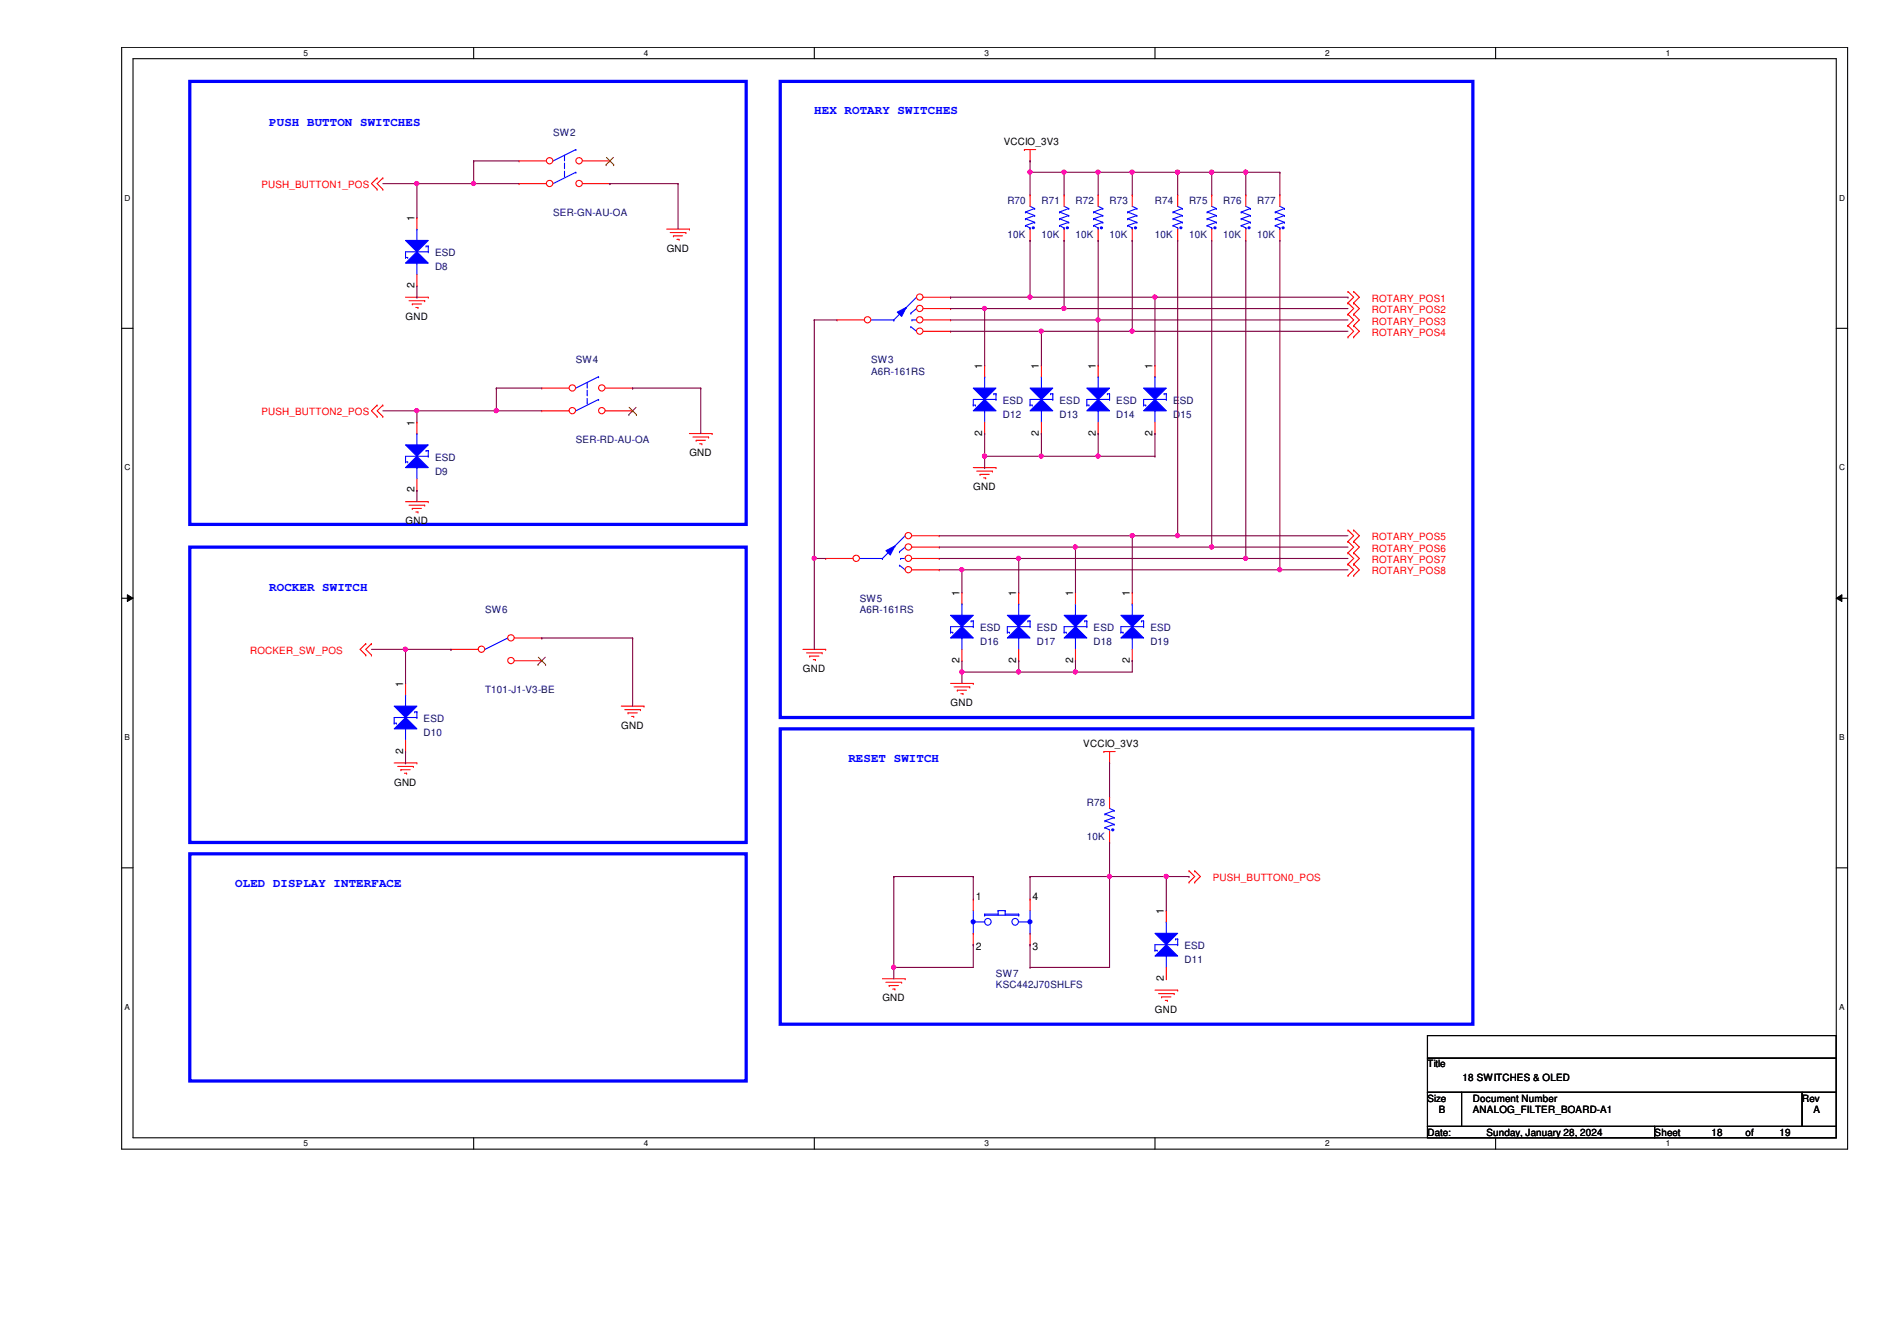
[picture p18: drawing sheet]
<svg xmlns="http://www.w3.org/2000/svg" width="297mm" height="210mm" viewBox="0 0 297 210" stroke-linecap="round" stroke-linejoin="round" font-family="sans-serif">
<defs><g id="words">
<g font-size="1.9" fill="#00f">
<text x="127.5" y="17.9">HEX ROTARY SWITCHES</text>
<text x="42.2" y="19.7">PUSH BUTTON SWITCHES</text>
<text x="42.2" y="92.6">ROCKER SWITCH</text>
<text x="132.8" y="119.3">RESET SWITCH</text>
<text x="36.8" y="138.8">OLED DISPLAY INTERFACE</text>
</g>
<g font-size="1.6" fill="#000080">
<text x="86.6" y="21.3">SW2</text>
<text x="86.6" y="33.7">SER-GN-AU-OA</text>
<text x="157.7" y="32">R70</text>
<text x="163.1" y="32">R71</text>
<text x="168.4" y="32">R72</text>
<text x="173.7" y="32">R73</text>
<text x="180.8" y="32">R74</text>
<text x="186.2" y="32">R75</text>
<text x="191.5" y="32">R76</text>
<text x="196.8" y="32">R77</text>
<text x="68.1" y="40.1">ESD</text>
<text x="157.7" y="37.3">10K</text>
<text x="163.1" y="37.3">10K</text>
<text x="168.4" y="37.3">10K</text>
<text x="173.7" y="37.3">10K</text>
<text x="180.8" y="37.3">10K</text>
<text x="186.2" y="37.3">10K</text>
<text x="191.5" y="37.3">10K</text>
<text x="196.8" y="37.3">10K</text>
<text x="68.1" y="42.3">D8</text>
<text x="90.2" y="56.9">SW4</text>
<text x="136.4" y="56.9">SW3</text>
<text x="136.4" y="58.6">A6R-161RS</text>
<text x="157" y="65.4">D12</text>
<text x="157" y="63.2">ESD</text>
<text x="165.9" y="65.4">D13</text>
<text x="165.9" y="63.2">ESD</text>
<text x="174.8" y="65.4">D14</text>
<text x="174.8" y="63.2">ESD</text>
<text x="183.7" y="65.4">D15</text>
<text x="183.7" y="63.2">ESD</text>
<text x="90.2" y="69.3">SER-RD-AU-OA</text>
<text x="68.1" y="74.3">D9</text>
<text x="68.1" y="72.1">ESD</text>
<text x="75.9" y="96">SW6</text>
<text x="134.6" y="94.2">SW5</text>
<text x="134.6" y="96">A6R-161RS</text>
<text x="153.5" y="101">D16</text>
<text x="153.5" y="98.8">ESD</text>
<text x="162.3" y="101">D17</text>
<text x="162.3" y="98.8">ESD</text>
<text x="171.2" y="101">D18</text>
<text x="171.2" y="98.8">ESD</text>
<text x="180.1" y="101">D19</text>
<text x="180.1" y="98.8">ESD</text>
<text x="66.3" y="113">ESD</text>
<text x="75.9" y="108.4">T101-J1-V3-BE</text>
<text x="66.3" y="115.2">D10</text>
<text x="170.2" y="126.2">R78</text>
<text x="170.2" y="131.5">10K</text>
<text x="185.5" y="148.6">ESD</text>
<text x="156" y="152.9">SW7</text>
<text x="156" y="154.6">KSC442J70SHLFS</text>
<text x="185.5" y="150.7">D11</text>
</g>
<g font-size="1.6">
<text x="157.2" y="22.7">VCCIO_3V3</text>
<text x="64.9" y="34.6" transform="rotate(-90 64.9 34.6)">1</text>
<text x="104.4" y="39.4">GND</text>
<text x="64.9" y="45.1" transform="rotate(-90 64.9 45.1)">2</text>
<text x="63.5" y="50.1">GND</text>
<text x="153.8" y="57.7" transform="rotate(-90 153.8 57.7)">1</text>
<text x="162.7" y="57.7" transform="rotate(-90 162.7 57.7)">1</text>
<text x="171.6" y="57.7" transform="rotate(-90 171.6 57.7)">1</text>
<text x="180.5" y="57.7" transform="rotate(-90 180.5 57.7)">1</text>
<text x="64.9" y="66.6" transform="rotate(-90 64.9 66.6)">1</text>
<text x="107.9" y="71.4">GND</text>
<text x="153.8" y="68.2" transform="rotate(-90 153.8 68.2)">2</text>
<text x="162.7" y="68.2" transform="rotate(-90 162.7 68.2)">2</text>
<text x="171.6" y="68.2" transform="rotate(-90 171.6 68.2)">2</text>
<text x="180.5" y="68.2" transform="rotate(-90 180.5 68.2)">2</text>
<text x="64.9" y="77.1" transform="rotate(-90 64.9 77.1)">2</text>
<text x="152.4" y="76.7">GND</text>
<text x="63.5" y="82.1">GND</text>
<text x="150.2" y="93.3" transform="rotate(-90 150.2 93.3)">1</text>
<text x="159.1" y="93.3" transform="rotate(-90 159.1 93.3)">1</text>
<text x="168" y="93.3" transform="rotate(-90 168 93.3)">1</text>
<text x="176.9" y="93.3" transform="rotate(-90 176.9 93.3)">1</text>
<text x="63.1" y="107.5" transform="rotate(-90 63.1 107.5)">1</text>
<text x="125.7" y="105.2">GND</text>
<text x="150.2" y="103.8" transform="rotate(-90 150.2 103.8)">2</text>
<text x="159.1" y="103.8" transform="rotate(-90 159.1 103.8)">2</text>
<text x="168" y="103.8" transform="rotate(-90 168 103.8)">2</text>
<text x="176.9" y="103.8" transform="rotate(-90 176.9 103.8)">2</text>
<text x="148.8" y="110.5">GND</text>
<text x="63.1" y="118" transform="rotate(-90 63.1 118)">2</text>
<text x="97.3" y="114.1">GND</text>
<text x="169.6" y="117">VCCIO_3V3</text>
<text x="61.7" y="123">GND</text>
<text x="152.8" y="140.9">1</text>
<text x="161.7" y="140.9">4</text>
<text x="182.2" y="143.1" transform="rotate(-90 182.2 143.1)">1</text>
<text x="152.8" y="148.8">2</text>
<text x="161.7" y="148.8">3</text>
<text x="182.2" y="153.5" transform="rotate(-90 182.2 153.5)">2</text>
<text x="138.2" y="156.8">GND</text>
<text x="180.8" y="158.5">GND</text>
<text x="223.5" y="167.1">Title</text>
<text x="223.5" y="172.4">Size</text>
<text x="229" y="169.2">18 SWITCHES &amp; OLED</text>
<text x="230.6" y="172.4">Document Number</text>
<text x="282.2" y="172.4">Rev</text>
<text x="223.5" y="177.8">Date:</text>
<text x="225.3" y="174.2">B</text>
<text x="230.6" y="174.2">ANALOG_FILTER_BOARD-A1</text>
<text x="232.7" y="177.8">Sunday, January 28, 2024</text>
<text x="259.1" y="177.8">Sheet</text>
<text x="268" y="177.8">18</text>
<text x="273.3" y="177.8">of</text>
<text x="278.6" y="177.8">19</text>
<text x="284" y="174.2">A</text>
</g>
<g font-size="1.6" fill="#f00">
<text x="40.9" y="29.5">PUSH_BUTTON1_POS</text>
<text x="214.8" y="47.2">ROTARY_POS1</text>
<text x="214.8" y="49">ROTARY_POS2</text>
<text x="214.8" y="50.8">ROTARY_POS3</text>
<text x="214.8" y="52.6">ROTARY_POS4</text>
<text x="40.9" y="65">PUSH_BUTTON2_POS</text>
<text x="214.8" y="84.6">ROTARY_POS5</text>
<text x="214.8" y="86.4">ROTARY_POS6</text>
<text x="214.8" y="88.1">ROTARY_POS7</text>
<text x="214.8" y="89.9">ROTARY_POS8</text>
<text x="39.2" y="102.4">ROCKER_SW_POS</text>
<text x="189.9" y="137.9">PUSH_BUTTON0_POS</text>
</g>
<g font-size="1.3">
<text x="47.5" y="8.7">5</text>
<text x="100.8" y="8.7">4</text>
<text x="154.2" y="8.7">3</text>
<text x="207.5" y="8.7">2</text>
<text x="260.9" y="8.7">1</text>
<text x="19.5" y="31.4">D</text>
<text x="288" y="31.4">D</text>
<text x="19.5" y="73.6">C</text>
<text x="288" y="73.6">C</text>
<text x="19.5" y="115.9">B</text>
<text x="288" y="115.9">B</text>
<text x="19.5" y="158.1">A</text>
<text x="288" y="158.1">A</text>
<text x="47.5" y="179.4">5</text>
<text x="100.8" y="179.4">4</text>
<text x="154.2" y="179.4">3</text>
<text x="207.5" y="179.4">2</text>
<text x="260.9" y="179.4">1</text>
</g>
</g></defs>
<path d="M19.1 7.4h270.2v172.5h-270.2zM20.8 9.2h266.7v168.9h-266.7z" fill="none" stroke="#000" stroke-width=".17"/>
<g fill="#fff">
<path d="M47.5 7.6h.7v1.4h-.7z"/>
<path d="M47.5 178.3h.7v1.4h-.7z"/>
</g>
<path d="M74.2 7.4v1.8M74.2 178.1v1.8" fill="none" stroke="#000" stroke-width=".17"/>
<g fill="#fff">
<path d="M100.8 7.6h.7v1.4h-.7z"/>
<path d="M100.8 178.3h.7v1.4h-.7z"/>
</g>
<path d="M127.5 7.4v1.8M127.5 178.1v1.8" fill="none" stroke="#000" stroke-width=".17"/>
<g fill="#fff">
<path d="M154.2 7.6h.7v1.4h-.7z"/>
<path d="M154.2 178.3h.7v1.4h-.7z"/>
</g>
<path d="M180.8 7.4v1.8M180.8 178.1v1.8" fill="none" stroke="#000" stroke-width=".17"/>
<g fill="#fff">
<path d="M207.5 7.6h.7v1.4h-.7z"/>
<path d="M207.5 178.3h.7v1.4h-.7z"/>
</g>
<path d="M234.2 7.4v1.8M234.2 178.1v1.8" fill="none" stroke="#000" stroke-width=".17"/>
<g fill="#fff">
<path d="M260.9 7.6h.6v1.4h-.6z"/>
<path d="M260.9 178.3h.6v1.4h-.6z"/>
<path d="M19.5 30.3h.9v1.4h-.9z"/>
<path d="M288 30.3h.9v1.4h-.9z"/>
<path d="M19.5 72.5h.9v1.4h-.9z"/>
<path d="M288 72.5h.9v1.4h-.9z"/>
</g>
<path d="M19.1 51.4h1.7M287.5 51.4h1.8" fill="none" stroke="#000" stroke-width=".17"/>
<g fill="#fff">
<path d="M19.5 114.7h.8v1.4h-.8z"/>
<path d="M288 114.7h.8v1.4h-.8z"/>
</g>
<path d="M19.1 93.6h1.7M287.5 93.6h1.8" fill="none" stroke="#000" stroke-width=".17"/>
<path d="M19.9 93.1l.9 .5-.9 .5zM287.5 93.6l.9-.5v1z" fill="#000"/>
<path d="M19.9 93.1l.9 .5-.9 .5zM287.5 93.6l.9-.5v1z" fill="none" stroke="#000" stroke-width=".16"/>
<g fill="#fff">
<path d="M19.5 156.9h.8v1.4h-.8z"/>
<path d="M288 156.9h.8v1.4h-.8z"/>
</g>
<path d="M19.1 135.8h1.7M287.5 135.8h1.8M223.5 162.1h64v3.6h-64zM223.5 165.6h64v5.4h-64zM223.5 171h5.4v5.3h-5.4zM223.5 176.3h35.6v1.8h-35.6zM228.9 171h53.3v5.3h-53.3zM259.1 176.3h28.4v1.8h-28.4zM282.2 171h5.3v5.3h-5.3z" fill="none" stroke="#000" stroke-width=".17"/>
<path d="M29.7 12.7h87.1v69.4h-87.1zM122.2 12.7h108.4v99.6h-108.4zM29.7 85.6h87.1v46.3h-87.1zM122.2 114.1h108.4v46.2h-108.4zM29.7 133.6h87.1v35.6h-87.1z" fill="none" stroke="#00f" stroke-width=".51"/>
<g fill="none" stroke="#f00" stroke-width=".17">
<path d="M59.1 27.9h.1M59.1 29.6h.1M59.1 27.9l-.9 .8 .9 .9M59.9 27.9h.1M59.9 29.6h.1M59.9 27.9l-.8 .8 .8 .9M104.4 35.9h3.6M104.9 36.4h2.5M105.5 36.9h.1M105.5 36.9h1.4M106 37.5h.3M106.3 37.5h.1"/>
<path d="M107.4 36.4h.1M108 35.9h.1M160.4 23.4h.1M160.4 23.4h1.8M161.3 25.2h.1M161.3 23.4v1.8M63.5 46.5h3.6M64.1 47.1h2.4M64.6 47.6h.1M64.6 47.6h1.4M65.1 48.1h.3M65.4 48.1h.1"/>
<path d="M66.5 47.1h.1M67.1 46.5h.1M211.1 45.6h.1M211.1 47.4h.1M211.1 49.2h.1M211.1 51h.1M211.1 52.7h.1M211.1 45.6l.9 .9-.9 .9M211.1 47.4l.9 .9-.9 .9M211.1 49.2l.9 .9-.9 .9M211.1 51l.9 .9-.9 .8M212 45.6h.1"/>
<path d="M212 47.4h.1M212 49.2h.1M212 51h.1M212 52.7h.1M212 45.6l.9 .9-.9 .9M212 47.4l.9 .9-.9 .9M212 49.2l.9 .9-.9 .9M212 51l.9 .9-.9 .8M59.1 63.4h.1M59.1 65.2h.1M59.1 63.4l-.9 .9 .9 .9M59.9 63.4h.1"/>
<path d="M59.9 65.2h.1M59.9 63.4l-.8 .9 .8 .9M63.5 78.5h3.6M64.1 79.1h2.4M64.6 79.6h.1M64.6 79.6h1.4M66.5 79.1h.1M67.1 78.5h.1M108 67.9h3.5M108.5 68.4h2.5M109 68.9h.1M109 68.9h1.4"/>
<path d="M109.6 69.5h.3M109.9 69.5h.1M111 68.4h.1M111.5 67.9h.1M152.4 73.2h3.6M153 73.7h2.4M153.5 74.3h.1M153.5 74.3h1.4M154 74.8h.3M154.3 74.8h.1M155.4 73.7h.1M156 73.2h.1"/>
<path d="M65.1 80.1h.3M65.4 80.1h.1M211.1 83h.1M211.1 84.8h.1M211.1 86.5h.1M211.1 88.3h.1M211.1 90.1h.1M211.1 83l.9 .9-.9 .9M211.1 84.8l.9 .8-.9 .9M211.1 86.5l.9 .9-.9 .9M211.1 88.3l.9 .9-.9 .9M212 83h.1"/>
<path d="M212 84.8h.1M212 86.5h.1M212 88.3h.1M212 90.1h.1M212 83l.9 .9-.9 .9M212 84.8l.9 .8-.9 .9M212 86.5l.9 .9-.9 .9M212 88.3l.9 .9-.9 .9M57.3 100.8h.1M57.3 102.5h.1M57.3 100.8l-.9 .8 .9 .9M58.2 100.8h.1"/>
<path d="M58.2 102.5h.1M58.2 100.8l-.9 .8 .9 .9M61.7 119.4h3.6M62.3 120h2.4M64.7 120h.1M65.3 119.4h.1M97.3 110.5h3.5M97.8 111.1h2.5M98.3 111.6h.1M98.3 111.6h1.5M98.9 112.1h.3M99.2 112.1h.1"/>
<path d="M100.3 111.1h.1M100.8 110.5h.1M125.7 101.6h3.6M126.3 102.2h2.4M126.8 102.7h.1M126.8 102.7h1.4M127.3 103.3h.4M127.7 103.3h.1M128.7 102.2h.1M129.3 101.6h.1M148.8 107h3.6M149.4 107.5h2.4"/>
<path d="M149.9 108h.1M149.9 108h1.4M150.5 108.6h.3M150.8 108.6h.1M151.8 107.5h.1M152.4 107h.1M172.8 117.6h.1M172.8 117.6h1.8M173.7 119.4h.1M173.7 117.6v1.8M62.8 120.5h.1M62.8 120.5h1.4"/>
<path d="M63.3 121h.4M63.7 121h.1M186.2 136.3h.1M186.2 138.1h.1M186.2 136.3l.9 .9-.9 .9M187.1 136.3h.1M187.1 138.1h.1M187.1 136.3l.9 .9-.9 .9M138.2 153.2h3.5M138.7 153.8h2.5M139.2 154.3h.1M139.2 154.3h1.5"/>
<path d="M139.8 154.8h.3M140.1 154.8h.1M141.2 153.8h.1M141.7 153.2h.1M180.8 155h3.6M181.4 155.5h2.5M181.9 156h.1M181.9 156h1.4M182.5 156.6h.3M182.8 156.6h.1M183.9 155.5h.1M184.4 155h.1"/>
</g>
<path d="M163.1 62.5l1.7 1.8h-3.5z" fill="#00f"/>
<path d="M161.3 63.4h.1M161.3 63.4h.3M161.6 63.4h.1M163.1 62.5l1.7 1.8h-3.5zM163.1 64.3h.1M163.1 64.3v1.8M164.5 61.6h.1M164.5 61.6h.3M164.8 62.5h.1M164.8 61.6h.1M164.8 62.5h-3.5v.9M164.8 61.6v.9" fill="none" stroke="#00f" stroke-width=".17"/>
<path d="M161.3 60.7h3.5l-1.7 1.8z" fill="#00f"/>
<path d="M163.1 59h.1M163.1 59v1.7M161.3 60.7h3.5l-1.7 1.8z" fill="none" stroke="#00f" stroke-width=".17"/>
<path d="M163.1 57.2h.1M163.1 57.2v1.8M163.1 67.9h.1M163.1 66.1v1.8" fill="none" stroke="#f00" stroke-width=".17"/>
<path d="M65.3 39.4l1.8 1.8h-3.6z" fill="#00f"/>
<path d="M65.3 39.4l1.8 1.8h-3.6zM66.7 38.5h.1M66.7 38.5h.4M67.1 39.4h.1M67.1 38.5h.1M67.1 39.4h-3.6v.9M67.1 38.5v.9M63.5 40.3h.1M63.5 40.3h.3M63.8 40.3h.1M65.3 41.2h.1M65.3 41.2v1.8" fill="none" stroke="#00f" stroke-width=".17"/>
<path d="M63.5 37.6h3.6l-1.8 1.8z" fill="#00f"/>
<path d="M63.5 37.6h3.6l-1.8 1.8zM65.3 35.9h.1M65.3 35.9v1.7" fill="none" stroke="#00f" stroke-width=".17"/>
<path d="M65.3 34.1h.1M65.3 34.1v1.8M65.3 44.7h.1M65.3 43v1.7" fill="none" stroke="#f00" stroke-width=".17"/>
<path d="M172 62.5l1.7 1.8h-3.5z" fill="#00f"/>
<path d="M170.2 63.4h.1M170.2 63.4h.3M170.5 63.4h.1M172 62.5l1.7 1.8h-3.5zM172 64.3h.1M172 64.3v1.8M173.4 61.6h.1M173.4 61.6h.3M173.7 62.5h.1M173.7 61.6h.1M173.7 62.5h-3.5v.9M173.7 61.6v.9" fill="none" stroke="#00f" stroke-width=".17"/>
<path d="M170.2 60.7h3.5l-1.7 1.8z" fill="#00f"/>
<g fill="none" stroke="#00f" stroke-width=".17">
<path d="M88.4 25h.1M88.4 26.2h.1M88.4 27.5h.1M88.4 24.3v.7M88.4 25.5v.7M88.4 26.8v.7M90.2 23.4h.1M90.2 27h.1M90.2 23.4l-3.6 1.8M90.2 27l-3.6 1.7M172 59h.1M172 59v1.7"/>
<path d="M170.2 60.7h3.5l-1.7 1.8z"/>
</g>
<path d="M172 57.2h.1M172 57.2v1.8M172 67.9h.1M172 66.1v1.8" fill="none" stroke="#f00" stroke-width=".17"/>
<circle cx="86.1" cy="25.2" r=".5" fill="#fff"/>
<g fill="none" stroke="#f00" stroke-width=".17">
<path d="M81.3 25.2h.1M81.3 25.2h4.3"/>
<circle cx="86.1" cy="25.2" r=".5"/>
</g>
<circle cx="90.7" cy="25.2" r=".5" fill="#fff"/>
<g fill="none" stroke="#f00" stroke-width=".17">
<path d="M91.2 25.2h4.3M95.5 25.2h.1"/>
<circle cx="90.7" cy="25.2" r=".5"/>
</g>
<path d="M94.9 25.8h.1M95 24.6l1.1 1.2M96.1 24.6l-1.2 1.2M96.1 25.8h.1" fill="none" stroke="#804000" stroke-width=".16"/>
<circle cx="86.1" cy="28.7" r=".5" fill="#fff"/>
<g fill="none" stroke="#f00" stroke-width=".17">
<path d="M81.3 28.7h.1M81.3 28.7h4.3"/>
<circle cx="86.1" cy="28.7" r=".5"/>
</g>
<circle cx="90.7" cy="28.7" r=".5" fill="#fff"/>
<g fill="none" stroke="#f00" stroke-width=".17">
<path d="M91.2 28.7h4.3M95.5 28.7h.1"/>
<circle cx="90.7" cy="28.7" r=".5"/>
</g>
<g fill="none" stroke="#00f" stroke-width=".17">
<path d="M160.6 33.2h.1M160.6 34.2h.1M160.6 35.3h.1M160.6 33.2l1.4 .5M160.6 34.2l1.4 .6M160.6 35.3l.7 .4M161.3 35.7h.1M161.3 35.7v.2M161.3 32.3l.7 .3M162 32.6h.1M162 33.7h.1M162 34.8h.1"/>
<path d="M162 32.6l-1.4 .6M162 33.7l-1.4 .5M162 34.8l-1.4 .5"/>
</g>
<path d="M161.7 35.5h.2v.3h-.2z" fill-rule="evenodd" fill="#00f"/>
<path d="M161.7 35.5h.2v.3h-.2z" fill="none" stroke="#00f" stroke-width=".17"/>
<path d="M161.3 37.6h.1M161.3 30.5h.1M161.3 30.5v1.8M161.3 35.9v1.7" fill="none" stroke="#f00" stroke-width=".17"/>
<path d="M65.3 71.4l1.8 1.8h-3.6z" fill="#00f"/>
<path d="M63.5 72.3h.1M63.5 72.3h.3M63.8 72.3h.1M65.3 71.4l1.8 1.8h-3.6zM65.3 73.2h.1M65.3 73.2v1.8M66.7 70.5h.1M66.7 70.5h.4M67.1 71.4h.1M67.1 70.5h.1M67.1 71.4h-3.6v.9M67.1 70.5v.9" fill="none" stroke="#00f" stroke-width=".17"/>
<path d="M63.5 69.6h3.6l-1.8 1.8z" fill="#00f"/>
<path d="M63.5 69.6h3.6l-1.8 1.8zM65.3 67.9h.1M65.3 67.9v1.7" fill="none" stroke="#00f" stroke-width=".17"/>
<path d="M65.3 76.7h.1M65.3 66.1h.1M65.3 66.1v1.8M65.3 75v1.7" fill="none" stroke="#f00" stroke-width=".17"/>
<path d="M180.8 62.5l1.8 1.8h-3.5z" fill="#00f"/>
<path d="M179.1 63.4h.1M179.1 63.4h.3M179.4 63.4h.1M180.8 62.5l1.8 1.8h-3.5zM180.8 64.3h.1M180.8 64.3v1.8M182.3 61.6h.1M182.3 61.6h.3M182.6 62.5h.1M182.6 61.6h.1M182.6 62.5h-3.5v.9M182.6 61.6v.9" fill="none" stroke="#00f" stroke-width=".17"/>
<path d="M179.1 60.7h3.5l-1.8 1.8z" fill="#00f"/>
<g fill="none" stroke="#00f" stroke-width=".17">
<path d="M165.9 33.2h.1M165.9 34.2h.1M165.9 35.3h.1M165.9 33.2l1.4 .5M165.9 34.2l1.4 .6M165.9 35.3l.7 .4M166.6 35.7h.1M166.6 35.7v.2M166.6 32.3l.7 .3M167.3 32.6h.1M167.3 33.7h.1M167.3 34.8h.1"/>
<path d="M167.3 32.6l-1.4 .6M167.3 33.7l-1.4 .5M167.3 34.8l-1.4 .5M180.8 59h.1M180.8 59v1.7M179.1 60.7h3.5l-1.8 1.8z"/>
</g>
<path d="M180.8 57.2h.1M180.8 57.2v1.8M180.8 67.9h.1M180.8 66.1v1.8" fill="none" stroke="#f00" stroke-width=".17"/>
<path d="M167 35.5h.2v.3h-.2z" fill-rule="evenodd" fill="#00f"/>
<g fill="none" stroke="#00f" stroke-width=".17">
<path d="M167 35.5h.2v.3h-.2zM173 127.4h.1M173 128.5h.1M173 129.5h.1M173 127.4l1.5 .6M173 128.5l1.5 .5M173 129.5l.7 .4M173.7 129.9h.1M173.7 129.9v.2M173.7 126.5l.8 .4M174.5 126.9h.1M174.5 128h.1"/>
<path d="M174.5 129h.1M174.5 126.9l-1.5 .5M174.5 128l-1.5 .5M174.5 129l-1.5 .5"/>
</g>
<path d="M166.6 37.6h.1M166.6 30.5h.1M166.6 30.5v1.8M166.6 35.9v1.7" fill="none" stroke="#f00" stroke-width=".17"/>
<path d="M174.1 129.8h.3v.2h-.3z" fill-rule="evenodd" fill="#00f"/>
<path d="M174.1 129.8h.3v.2h-.3z" fill="none" stroke="#00f" stroke-width=".17"/>
<path d="M173.7 131.9h.1M173.7 124.8h.1M173.7 124.8v1.7M173.7 130.1v1.8" fill="none" stroke="#f00" stroke-width=".17"/>
<path d="M61.7 114.1l1.8-1.8 1.8 1.8z" fill="#00f"/>
<path d="M61.7 114.1l1.8-1.8 1.8 1.8zM61.7 113.2h.1M61.7 113.2h.4M62.1 113.2h.1M63.5 114.1h.1M63.5 114.1v1.8M64.9 111.4h.1M64.9 111.4h.4M65.3 112.3h.1M65.3 111.4h.1M65.3 112.3h-3.6v.9M65.3 111.4v.9" fill="none" stroke="#00f" stroke-width=".17"/>
<path d="M61.7 110.5h3.6l-1.8 1.8z" fill="#00f"/>
<g fill="none" stroke="#00f" stroke-width=".17">
<path d="M171.2 33.2h.1M171.2 34.2h.1M171.2 35.3h.1M171.2 33.2l1.5 .5M171.2 34.2l1.5 .6M171.2 35.3l.8 .4M172 35.7h.1M172 35.7v.2M172 32.3l.7 .3M172.7 32.6h.1M172.7 33.7h.1M172.7 34.8h.1"/>
<path d="M172.7 32.6l-1.5 .6M172.7 33.7l-1.5 .5M172.7 34.8l-1.5 .5M61.7 110.5h3.6l-1.8 1.8zM63.5 108.8h.1M63.5 108.8v1.7"/>
</g>
<path d="M63.5 117.6h.1M63.5 107h.1M63.5 107v1.8M63.5 115.9v1.7" fill="none" stroke="#f00" stroke-width=".17"/>
<path d="M172.3 35.5h.3v.3h-.3z" fill-rule="evenodd" fill="#00f"/>
<path d="M172.3 35.5h.3v.3h-.3z" fill="none" stroke="#00f" stroke-width=".17"/>
<path d="M172 37.6h.1M172 30.5h.1M172 30.5v1.8M172 35.9v1.7" fill="none" stroke="#f00" stroke-width=".17"/>
<path d="M182.6 147.9l1.8 1.7h-3.6z" fill="#00f"/>
<path d="M180.8 148.8h.1M180.8 148.8h.4M181.2 148.8h.1M182.6 147.9l1.8 1.7h-3.6zM182.6 149.6h.1M182.6 149.6v1.8M184.1 147h.1M184.1 147h.3M184.4 147.9h.1M184.4 147h.1M184.4 147.9h-3.6v.9M184.4 147v.9" fill="none" stroke="#00f" stroke-width=".17"/>
<path d="M180.8 146.1h3.6l-1.8 1.8z" fill="#00f"/>
<g fill="none" stroke="#00f" stroke-width=".17">
<path d="M176.6 33.2h.1M176.6 34.2h.1M176.6 35.3h.1M176.6 33.2l1.4 .5M176.6 34.2l1.4 .6M176.6 35.3l.7 .4M177.3 35.7h.1M177.3 35.7v.2M177.3 32.3l.7 .3M178 32.6h.1M178 33.7h.1M178 34.8h.1"/>
<path d="M178 32.6l-1.4 .6M178 33.7l-1.4 .5M178 34.8l-1.4 .5M180.8 146.1h3.6l-1.8 1.8zM182.6 144.3h.1M182.6 144.3v1.8"/>
</g>
<path d="M182.6 153.2h.1M182.6 142.5h.1M182.6 142.5v1.8M182.6 151.4v1.8" fill="none" stroke="#f00" stroke-width=".17"/>
<path d="M177.7 35.5h.2v.3h-.2z" fill-rule="evenodd" fill="#00f"/>
<path d="M177.7 35.5h.2v.3h-.2z" fill="none" stroke="#00f" stroke-width=".17"/>
<path d="M177.3 37.6h.1M177.3 30.5h.1M177.3 30.5v1.8M177.3 35.9v1.7" fill="none" stroke="#f00" stroke-width=".17"/>
<path d="M150.6 98.1l1.8 1.8h-3.6z" fill="#00f"/>
<path d="M148.8 99h.1M148.8 99h.4M149.2 99h.1M150.6 98.1l1.8 1.8h-3.6zM150.6 99.9h.1M150.6 99.9v1.7M152.1 97.2h.1M152.1 97.2h.3M152.4 98.1h.1M152.4 97.2h.1M152.4 98.1h-3.6v.9M152.4 97.2v.9" fill="none" stroke="#00f" stroke-width=".17"/>
<path d="M148.8 96.3h3.6l-1.8 1.8z" fill="#00f"/>
<path d="M148.8 96.3h3.6l-1.8 1.8zM150.6 94.5h.1M150.6 94.5v1.8" fill="none" stroke="#00f" stroke-width=".17"/>
<path d="M150.6 92.8h.1M150.6 92.8v1.7M150.6 103.4h.1M150.6 101.6v1.8" fill="none" stroke="#f00" stroke-width=".17"/>
<path d="M140.5 48.9l1.4-.8-.7 1.4z" fill="#00f"/>
<path d="M136.4 50.1h3.6M140 50.1h.1M140.5 48.9l1.4-.8-.7 1.4zM140.8 49.2l-.8 .9M141.9 48.1h.1M142.6 51.1h.1M142.6 49h.1M142.6 51.1l.9 .8M142.8 50.1h.1M142.8 50.1h.7M143.5 46.5l-1.6 1.6M143.5 48.3l-.9 .7" fill="none" stroke="#00f" stroke-width=".17"/>
<circle cx="135.9" cy="50.1" r=".5" fill="#fff"/>
<g fill="none" stroke="#f00" stroke-width=".17">
<path d="M131.1 50.1h.1M131.1 50.1h4.2"/>
<circle cx="135.9" cy="50.1" r=".5"/>
</g>
<circle cx="144" cy="46.5" r=".5" fill="#fff"/>
<g fill="none" stroke="#f00" stroke-width=".17">
<path d="M144.6 46.5h4.2M148.8 46.5h.1"/>
<circle cx="144" cy="46.5" r=".5"/>
</g>
<circle cx="144" cy="48.3" r=".5" fill="#fff"/>
<g fill="none" stroke="#f00" stroke-width=".17">
<path d="M144.6 48.3h4.2M148.8 48.3h.1"/>
<circle cx="144" cy="48.3" r=".5"/>
</g>
<circle cx="144" cy="50.1" r=".5" fill="#fff"/>
<g fill="none" stroke="#f00" stroke-width=".17">
<path d="M144.6 50.1h4.2M148.8 50.1h.1"/>
<circle cx="144" cy="50.1" r=".5"/>
</g>
<circle cx="144" cy="51.8" r=".5" fill="#fff"/>
<g fill="none" stroke="#f00" stroke-width=".17">
<path d="M144.6 51.9h4.2M148.8 51.9h.1"/>
<circle cx="144" cy="51.8" r=".5"/>
</g>
<g fill="none" stroke="#00f" stroke-width=".17">
<path d="M183.7 33.2h.1M183.7 34.2h.1M183.7 35.3h.1M183.7 33.2l1.4 .5M183.7 34.2l1.4 .6M183.7 35.3l.7 .4M184.4 35.7h.1M184.4 35.7v.2M184.4 32.3l.7 .3M185.1 32.6h.1M185.1 33.7h.1M185.1 34.8h.1"/>
<path d="M185.1 32.6l-1.4 .6M185.1 33.7l-1.4 .5M185.1 34.8l-1.4 .5"/>
</g>
<path d="M184.8 35.5h.2v.3h-.2z" fill-rule="evenodd" fill="#00f"/>
<g fill="none" stroke="#00f" stroke-width=".17">
<path d="M184.8 35.5h.2v.3h-.2zM152.4 144.3h.1M152.4 146.1h.1M152.4 144.3h1.8M152.4 142.5v3.6M154.2 143.1h.1M154.2 143.3h.1M154.2 143.3h5.3M154.2 143.1h2.1M154.2 143.1v.2M156.3 142.5h.1M156.3 143.1h.1"/>
<path d="M156.3 142.5h1.1M156.3 142.5v.6M157.4 143.1h.1M157.4 142.5h.1M157.4 143.1h2.1M157.4 142.5v.6M159.5 143.3h.1M159.5 143.1h.1M159.5 143.1v.2M159.5 144.3h1.8M161.3 144.3h.1M161.3 146.1h.1"/>
<path d="M161.3 142.5v3.6"/>
<circle cx="154.7" cy="144.3" r=".52"/>
<circle cx="158.9" cy="144.3" r=".52"/>
</g>
<path d="M184.4 37.6h.1M184.4 30.5h.1M184.4 30.5v1.8M184.4 35.9v1.7" fill="none" stroke="#f00" stroke-width=".17"/>
<circle cx="161.3" cy="144.3" r=".32" fill="#00f"/>
<circle cx="161.3" cy="144.3" r=".32" fill="none" stroke="#00f" stroke-width=".17"/>
<circle cx="152.4" cy="144.3" r=".32" fill="#00f"/>
<circle cx="152.4" cy="144.3" r=".32" fill="none" stroke="#00f" stroke-width=".17"/>
<path d="M152.4 140.8h.1M152.4 147.9h.1M152.4 140.8v1.7M152.4 146.1v1.8M161.3 140.8h.1M161.3 147.9h.1M161.3 140.8v1.7M161.3 146.1v1.8" fill="none" stroke="#f00" stroke-width=".17"/>
<path d="M159.5 98.1l1.8 1.8h-3.6z" fill="#00f"/>
<path d="M157.7 99h.1M157.7 99h.4M158.1 99h.1M159.5 98.1l1.8 1.8h-3.6zM159.5 99.9h.1M159.5 99.9v1.7M161 97.2h.1M161 97.2h.3M161.3 98.1h.1M161.3 97.2h.1M161.3 98.1h-3.6v.9M161.3 97.2v.9" fill="none" stroke="#00f" stroke-width=".17"/>
<path d="M157.7 96.3h3.6l-1.8 1.8z" fill="#00f"/>
<g fill="none" stroke="#00f" stroke-width=".17">
<path d="M91.9 59.9v.7M93.7 59h.1M93.7 59l-3.5 1.7M91.9 60.6h.1M91.9 61.8h.1M91.9 63.1h.1M91.9 61.1v.7M91.9 62.4v.7M93.7 62.5h.1M93.7 62.5l-3.5 1.8M157.7 96.3h3.6l-1.8 1.8zM159.5 94.5h.1"/>
<path d="M159.5 94.5v1.8"/>
</g>
<path d="M159.5 92.8h.1M159.5 92.8v1.7M159.5 103.4h.1M159.5 101.6v1.8" fill="none" stroke="#f00" stroke-width=".17"/>
<circle cx="89.6" cy="60.7" r=".5" fill="#fff"/>
<g fill="none" stroke="#f00" stroke-width=".17">
<path d="M84.8 60.7h.1M84.8 60.7h4.3"/>
<circle cx="89.6" cy="60.7" r=".5"/>
</g>
<circle cx="94.2" cy="60.7" r=".5" fill="#fff"/>
<g fill="none" stroke="#f00" stroke-width=".17">
<path d="M94.8 60.7h4.3M99.1 60.7h.1"/>
<circle cx="94.2" cy="60.7" r=".5"/>
</g>
<circle cx="89.6" cy="64.3" r=".5" fill="#fff"/>
<g fill="none" stroke="#f00" stroke-width=".17">
<path d="M84.8 64.3h.1M84.8 64.3h4.3"/>
<circle cx="89.6" cy="64.3" r=".5"/>
</g>
<circle cx="94.2" cy="64.3" r=".5" fill="#fff"/>
<g fill="none" stroke="#f00" stroke-width=".17">
<path d="M94.8 64.3h4.3M99.1 64.3h.1"/>
<circle cx="94.2" cy="64.3" r=".5"/>
</g>
<path d="M98.5 64.9h.1M98.5 63.8l1.2 1.1M99.6 63.8l-1.1 1.1M99.7 64.9h.1" fill="none" stroke="#804000" stroke-width=".16"/>
<path d="M168.4 98.1l1.8 1.8h-3.6z" fill="#00f"/>
<path d="M166.6 99h.1M166.6 99h.4M167 99h.1M168.4 98.1l1.8 1.8h-3.6zM168.4 99.9h.1M168.4 99.9v1.7M169.8 97.2h.1M169.8 97.2h.4M170.2 98.1h.1M170.2 97.2h.1M170.2 98.1h-3.6v.9M170.2 97.2v.9" fill="none" stroke="#00f" stroke-width=".17"/>
<path d="M166.6 96.3h3.6l-1.8 1.8z" fill="#00f"/>
<g fill="none" stroke="#00f" stroke-width=".17">
<path d="M189 33.2h.1M189 34.2h.1M189 35.3h.1M189 33.2l1.5 .5M189 34.2l1.5 .6M189 35.3l.7 .4M189.7 35.7h.1M189.7 35.7v.2M189.7 32.3l.8 .3M190.5 32.6h.1M190.5 33.7h.1M190.5 34.8h.1"/>
<path d="M190.5 32.6l-1.5 .6M190.5 33.7l-1.5 .5M190.5 34.8l-1.5 .5M166.6 96.3h3.6l-1.8 1.8zM168.4 94.5h.1M168.4 94.5v1.8"/>
</g>
<path d="M168.4 92.8h.1M168.4 92.8v1.7M168.4 103.4h.1M168.4 101.6v1.8" fill="none" stroke="#f00" stroke-width=".17"/>
<path d="M190.1 35.5h.3v.3h-.3z" fill-rule="evenodd" fill="#00f"/>
<path d="M190.1 35.5h.3v.3h-.3z" fill="none" stroke="#00f" stroke-width=".17"/>
<path d="M189.7 37.6h.1M189.7 30.5h.1M189.7 30.5v1.8M189.7 35.9v1.7" fill="none" stroke="#f00" stroke-width=".17"/>
<path d="M177.3 98.1l1.8 1.8h-3.6z" fill="#00f"/>
<path d="M175.5 99h.1M175.5 99h.4M175.9 99h.1M177.3 98.1l1.8 1.8h-3.6zM177.3 99.9h.1M177.3 99.9v1.7M178.7 97.2h.1M178.7 97.2h.4M179.1 98.1h.1M179.1 97.2h.1M179.1 98.1h-3.6v.9M179.1 97.2v.9" fill="none" stroke="#00f" stroke-width=".17"/>
<path d="M175.5 96.3h3.6l-1.8 1.8z" fill="#00f"/>
<path d="M79.5 99.9h.1M79.5 99.9l-3.6 1.7M175.5 96.3h3.6l-1.8 1.8zM177.3 94.5h.1M177.3 94.5v1.8" fill="none" stroke="#00f" stroke-width=".17"/>
<path d="M177.3 92.8h.1M177.3 92.8v1.7M177.3 103.4h.1M177.3 101.6v1.8" fill="none" stroke="#f00" stroke-width=".17"/>
<circle cx="75.4" cy="101.6" r=".5" fill="#fff"/>
<g fill="none" stroke="#f00" stroke-width=".17">
<path d="M70.6 101.6h.1M70.6 101.6h4.3"/>
<circle cx="75.4" cy="101.6" r=".5"/>
</g>
<circle cx="80" cy="99.8" r=".5" fill="#fff"/>
<g fill="none" stroke="#f00" stroke-width=".17">
<path d="M80.6 99.9h4.2M84.8 99.9h.1"/>
<circle cx="80" cy="99.8" r=".5"/>
</g>
<circle cx="80" cy="103.4" r=".5" fill="#fff"/>
<g fill="none" stroke="#f00" stroke-width=".17">
<path d="M80.6 103.4h4.2M84.8 103.4h.1"/>
<circle cx="80" cy="103.4" r=".5"/>
</g>
<path d="M84.2 104h.1M84.3 102.9l1.1 1.1M85.4 102.9l-1.2 1.1M85.4 104h.1" fill="none" stroke="#804000" stroke-width=".16"/>
<g fill="none" stroke="#00f" stroke-width=".17">
<path d="M194.4 33.2h.1M194.4 34.2h.1M194.4 35.3h.1M194.4 33.2l1.4 .5M194.4 34.2l1.4 .6M194.4 35.3l.7 .4M195.1 35.7h.1M195.1 35.7v.2M195.1 32.3l.7 .3M195.8 32.6h.1M195.8 33.7h.1M195.8 34.8h.1"/>
<path d="M195.8 32.6l-1.4 .6M195.8 33.7l-1.4 .5M195.8 34.8l-1.4 .5"/>
</g>
<path d="M195.4 35.5h.3v.3h-.3z" fill-rule="evenodd" fill="#00f"/>
<path d="M195.4 35.5h.3v.3h-.3z" fill="none" stroke="#00f" stroke-width=".17"/>
<path d="M195.1 37.6h.1M195.1 30.5h.1M195.1 30.5v1.8M195.1 35.9v1.7" fill="none" stroke="#f00" stroke-width=".17"/>
<path d="M154.2 62.5l1.8 1.8h-3.6z" fill="#00f"/>
<path d="M152.4 63.4h.1M152.4 63.4h.3M152.7 63.4h.1M154.2 62.5l1.8 1.8h-3.6zM154.2 64.3h.1M154.2 64.3v1.8M155.6 61.6h.1M155.6 61.6h.4M156 62.5h.1M156 61.6h.1M156 62.5h-3.6v.9M156 61.6v.9" fill="none" stroke="#00f" stroke-width=".17"/>
<path d="M152.4 60.7h3.6l-1.8 1.8z" fill="#00f"/>
<path d="M154.2 59h.1M154.2 59v1.7M152.4 60.7h3.6l-1.8 1.8z" fill="none" stroke="#00f" stroke-width=".17"/>
<path d="M154.2 57.2h.1M154.2 57.2v1.8M154.2 67.9h.1M154.2 66.1v1.8" fill="none" stroke="#f00" stroke-width=".17"/>
<path d="M138.7 86.2l1.4-.7-.7 1.4z" fill="#00f"/>
<path d="M134.6 87.4h3.6M138.2 87.4h.1M138.7 86.2l1.4-.7-.7 1.4zM139.1 86.5l-.9 .9M140.1 85.5h.1M140.8 88.5h.1M140.8 86.4h.1M140.8 88.5l.9 .7M141 87.4h.1M141 87.4h.7M141.7 83.9l-1.6 1.6M141.7 85.6l-.9 .8" fill="none" stroke="#00f" stroke-width=".17"/>
<circle cx="134.1" cy="87.4" r=".5" fill="#fff"/>
<g fill="none" stroke="#f00" stroke-width=".17">
<path d="M129.3 87.4h.1M129.3 87.4h4.3"/>
<circle cx="134.1" cy="87.4" r=".5"/>
</g>
<circle cx="142.2" cy="83.8" r=".5" fill="#fff"/>
<g fill="none" stroke="#f00" stroke-width=".17">
<path d="M142.8 83.9h4.3M147.1 83.9h.1"/>
<circle cx="142.2" cy="83.8" r=".5"/>
</g>
<circle cx="142.2" cy="85.6" r=".5" fill="#fff"/>
<g fill="none" stroke="#f00" stroke-width=".17">
<path d="M142.8 85.6h4.3M147.1 85.6h.1"/>
<circle cx="142.2" cy="85.6" r=".5"/>
</g>
<circle cx="142.2" cy="87.4" r=".5" fill="#fff"/>
<g fill="none" stroke="#f00" stroke-width=".17">
<path d="M142.8 87.4h4.3M147.1 87.4h.1"/>
<circle cx="142.2" cy="87.4" r=".5"/>
</g>
<circle cx="142.2" cy="89.2" r=".5" fill="#fff"/>
<g fill="none" stroke="#f00" stroke-width=".17">
<path d="M142.8 89.2h4.3M147.1 89.2h.1"/>
<circle cx="142.2" cy="89.2" r=".5"/>
</g>
<g fill="none" stroke="#00f" stroke-width=".17">
<path d="M199.7 33.2h.1M199.7 34.2h.1M199.7 35.3h.1M199.7 33.2l1.4 .5M199.7 34.2l1.4 .6M199.7 35.3l.7 .4M200.4 35.7h.1M200.4 35.7v.2M200.4 32.3l.7 .3M201.1 32.6h.1M201.1 33.7h.1M201.1 34.8h.1"/>
<path d="M201.1 32.6l-1.4 .6M201.1 33.7l-1.4 .5M201.1 34.8l-1.4 .5"/>
</g>
<path d="M200.8 35.5h.2v.3h-.2z" fill-rule="evenodd" fill="#00f"/>
<path d="M200.8 35.5h.2v.3h-.2z" fill="none" stroke="#00f" stroke-width=".17"/>
<path d="M200.4 37.6h.1M200.4 30.5h.1M200.4 30.5v1.8M200.4 35.9v1.7" fill="none" stroke="#f00" stroke-width=".17"/>
<path d="M148.8 46.5h.1M148.8 46.5h12.5" fill="none" stroke="#800040" stroke-width=".17"/>
<circle cx="161.3" cy="46.5" r=".32" fill="#f0f"/>
<circle cx="161.3" cy="46.5" r=".32" fill="none" stroke="#f0f" stroke-width=".17"/>
<path d="M161.3 37.6h.1M161.3 37.6v8.9M166.6 37.6h.1M166.6 37.6v10.7M148.8 48.3h5.4M148.8 50.1h23.2M154.2 48.3h.1M172 50.1h.1" fill="none" stroke="#800040" stroke-width=".17"/>
<circle cx="171.9" cy="50.1" r=".32" fill="#f0f"/>
<circle cx="171.9" cy="50.1" r=".32" fill="none" stroke="#f0f" stroke-width=".17"/>
<path d="M172 37.6h.1M172 37.6v12.5M148.8 51.9h14.3M163.1 51.9h.1" fill="none" stroke="#800040" stroke-width=".17"/>
<circle cx="163" cy="51.8" r=".32" fill="#f0f"/>
<circle cx="163" cy="51.8" r=".32" fill="none" stroke="#f0f" stroke-width=".17"/>
<path d="M177.3 37.6h.1M177.3 37.6v14.3M127.5 50.1h.1M127.5 50.1h3.6M127.5 50.1v51.5M127.5 87.4h.1M127.5 87.4h1.8" fill="none" stroke="#800040" stroke-width=".17"/>
<circle cx="127.5" cy="87.4" r=".32" fill="#f0f"/>
<circle cx="127.5" cy="87.4" r=".32" fill="none" stroke="#f0f" stroke-width=".17"/>
<path d="M147.1 83.9h30.2M177.3 83.9h.1" fill="none" stroke="#800040" stroke-width=".17"/>
<circle cx="177.3" cy="83.8" r=".32" fill="#f0f"/>
<circle cx="177.3" cy="83.8" r=".32" fill="none" stroke="#f0f" stroke-width=".17"/>
<path d="M184.4 37.6v46.3M147.1 85.6h21.3M168.4 85.6h.1M184.4 83.9h.1" fill="none" stroke="#800040" stroke-width=".17"/>
<circle cx="168.4" cy="85.6" r=".32" fill="#f0f"/>
<circle cx="168.4" cy="85.6" r=".32" fill="none" stroke="#f0f" stroke-width=".17"/>
<path d="M189.7 37.6v48M147.1 87.4h12.4M159.5 87.4h.1M189.7 85.6h.1" fill="none" stroke="#800040" stroke-width=".17"/>
<circle cx="159.5" cy="87.4" r=".32" fill="#f0f"/>
<circle cx="159.5" cy="87.4" r=".32" fill="none" stroke="#f0f" stroke-width=".17"/>
<path d="M161.3 25.2h.1M161.3 25.2v1.8M195.1 37.6v49.8M200.4 37.6v51.6M147.1 89.2h3.5M150.6 89.2h.1M195.1 87.4h.1M200.4 89.2h.1" fill="none" stroke="#800040" stroke-width=".17"/>
<circle cx="161.3" cy="26.9" r=".32" fill="#f0f"/>
<circle cx="161.3" cy="26.9" r=".32" fill="none" stroke="#f0f" stroke-width=".17"/>
<path d="M161.3 27h.1M161.3 27h10.7M161.3 27v3.5M166.6 27h.1M166.6 27v3.5M200.4 27h.1M200.4 27v3.5" fill="none" stroke="#800040" stroke-width=".17"/>
<circle cx="171.9" cy="26.9" r=".32" fill="#f0f"/>
<circle cx="171.9" cy="26.9" r=".32" fill="none" stroke="#f0f" stroke-width=".17"/>
<circle cx="166.6" cy="26.9" r=".32" fill="#f0f"/>
<circle cx="166.6" cy="26.9" r=".32" fill="none" stroke="#f0f" stroke-width=".17"/>
<path d="M172 27h.1M172 27v3.5M172 27h5.3" fill="none" stroke="#800040" stroke-width=".17"/>
<circle cx="177.3" cy="26.9" r=".32" fill="#f0f"/>
<circle cx="177.3" cy="26.9" r=".32" fill="none" stroke="#f0f" stroke-width=".17"/>
<path d="M177.3 27h.1M177.3 27v3.5M177.3 27h12.4M184.4 27h.1M184.4 27v3.5" fill="none" stroke="#800040" stroke-width=".17"/>
<circle cx="189.7" cy="26.9" r=".32" fill="#f0f"/>
<circle cx="189.7" cy="26.9" r=".32" fill="none" stroke="#f0f" stroke-width=".17"/>
<circle cx="184.4" cy="26.9" r=".32" fill="#f0f"/>
<circle cx="184.4" cy="26.9" r=".32" fill="none" stroke="#f0f" stroke-width=".17"/>
<path d="M189.7 27h.1M189.7 27v3.5M189.7 27h5.4M195.1 27h.1M195.1 27v3.5" fill="none" stroke="#800040" stroke-width=".17"/>
<circle cx="195" cy="26.9" r=".32" fill="#f0f"/>
<circle cx="195" cy="26.9" r=".32" fill="none" stroke="#f0f" stroke-width=".17"/>
<g fill="none" stroke="#800040" stroke-width=".17">
<path d="M74.2 25.2h.1M74.2 28.7h.1M74.2 28.7h7.1M74.2 25.2h7.1M74.2 25.2v3.5M95.5 28.7h.1M95.5 28.7h10.7M106.2 28.7h.1M106.2 28.7v7.2M195.1 27h.1M195.1 27h5.3M161.3 46.5h19.5"/>
<path d="M166.6 48.3h.1M166.6 48.3h44.5M172 50.1h.1M172 50.1h39.1M177.3 51.9h.1M177.3 51.9h33.8M180.8 46.5h.1M77.7 60.7h.1M77.7 64.3h.1M77.7 60.7h7.1M77.7 60.7v3.6M77.7 64.3h7.1"/>
<path d="M99.1 60.7h.1M99.1 60.7h10.6M109.7 60.7h.1M109.7 60.7v7.2M184.4 83.9h.1M184.4 83.9h26.7M189.7 85.6h.1M189.7 85.6h21.4M195.1 87.4h.1M195.1 87.4h16M200.4 89.2h.1M200.4 89.2h10.7"/>
</g>
<circle cx="77.7" cy="64.3" r=".32" fill="#f0f"/>
<circle cx="77.7" cy="64.3" r=".32" fill="none" stroke="#f0f" stroke-width=".17"/>
<g fill="none" stroke="#800040" stroke-width=".17">
<path d="M59.9 28.7h5.4M65.3 28.7h.1M59.9 64.3h5.4M65.3 64.3h.1M84.8 99.9h.1M84.8 99.9h14.3M99.1 99.9h.1M99.1 99.9v10.6M58.2 101.6h5.3M63.5 101.6h.1M173.7 119.4h.1M173.7 119.4v5.4"/>
<path d="M140 137.2h.1M140 137.2v14.2M173.7 131.9h.1M173.7 131.9v5.3"/>
</g>
<circle cx="139.9" cy="151.4" r=".32" fill="#f0f"/>
<circle cx="139.9" cy="151.4" r=".32" fill="none" stroke="#f0f" stroke-width=".17"/>
<path d="M140 137.2h.1M140 137.2h12.4M152.4 137.2h.1M152.4 137.2v3.6M161.3 137.2h.1M161.3 137.2h12.4M161.3 137.2v3.6M173.7 137.2h.1M173.7 137.2v14.2" fill="none" stroke="#800040" stroke-width=".17"/>
<circle cx="173.7" cy="137.2" r=".32" fill="#f0f"/>
<circle cx="173.7" cy="137.2" r=".32" fill="none" stroke="#f0f" stroke-width=".17"/>
<g fill="none" stroke="#800040" stroke-width=".17">
<path d="M63.5 119.4h.1M63.5 101.6h.1M63.5 101.6v5.4M63.5 117.6v1.8M173.7 137.2h8.9M182.6 137.2h.1M140 151.4h.1M140 151.4v1.8M152.4 147.9h.1M152.4 147.9v3.5h-12.4M161.3 147.9h.1M161.3 151.4h.1"/>
<path d="M161.3 147.9v3.5M161.3 151.4h12.4"/>
</g>
<circle cx="63.5" cy="101.6" r=".32" fill="#f0f"/>
<circle cx="63.5" cy="101.6" r=".32" fill="none" stroke="#f0f" stroke-width=".17"/>
<path d="M65.3 76.7h.1M65.3 64.3h.1M65.3 64.3v1.8M65.3 76.7v1.8M65.3 64.3h12.4M77.7 64.3h.1M63.5 101.6h7.1M70.6 101.6h.1" fill="none" stroke="#800040" stroke-width=".17"/>
<circle cx="65.3" cy="64.3" r=".32" fill="#f0f"/>
<circle cx="65.3" cy="64.3" r=".32" fill="none" stroke="#f0f" stroke-width=".17"/>
<path d="M65.3 28.7h.1M65.3 28.7v5.4" fill="none" stroke="#800040" stroke-width=".17"/>
<circle cx="65.3" cy="28.7" r=".32" fill="#f0f"/>
<circle cx="65.3" cy="28.7" r=".32" fill="none" stroke="#f0f" stroke-width=".17"/>
<path d="M65.3 28.7h8.9M74.2 28.7h.1" fill="none" stroke="#800040" stroke-width=".17"/>
<circle cx="74.1" cy="28.7" r=".32" fill="#f0f"/>
<circle cx="74.1" cy="28.7" r=".32" fill="none" stroke="#f0f" stroke-width=".17"/>
<path d="M65.3 46.5h.1M65.3 44.7v1.8M182.6 137.2h.1M182.6 137.2v5.3" fill="none" stroke="#800040" stroke-width=".17"/>
<circle cx="182.6" cy="137.2" r=".32" fill="#f0f"/>
<circle cx="182.6" cy="137.2" r=".32" fill="none" stroke="#f0f" stroke-width=".17"/>
<path d="M163.1 51.9h.1M163.1 51.9v5.3M163.1 51.9h14.2M172 50.1h.1M172 50.1v7.1M177.3 51.9h.1M182.6 137.2h3.6M186.2 137.2h.1" fill="none" stroke="#800040" stroke-width=".17"/>
<circle cx="177.3" cy="51.8" r=".32" fill="#f0f"/>
<circle cx="177.3" cy="51.8" r=".32" fill="none" stroke="#f0f" stroke-width=".17"/>
<path d="M154.2 48.3h.1M154.2 48.3v8.9M154.2 48.3h12.4M166.6 48.3h.1" fill="none" stroke="#800040" stroke-width=".17"/>
<circle cx="154.2" cy="48.3" r=".32" fill="#f0f"/>
<circle cx="154.2" cy="48.3" r=".32" fill="none" stroke="#f0f" stroke-width=".17"/>
<circle cx="166.6" cy="48.3" r=".32" fill="#f0f"/>
<circle cx="166.6" cy="48.3" r=".32" fill="none" stroke="#f0f" stroke-width=".17"/>
<path d="M180.8 46.5h.1M180.8 46.5v10.7" fill="none" stroke="#800040" stroke-width=".17"/>
<circle cx="180.8" cy="46.5" r=".32" fill="#f0f"/>
<circle cx="180.8" cy="46.5" r=".32" fill="none" stroke="#f0f" stroke-width=".17"/>
<path d="M180.8 46.5h30.3M211.1 46.5h.1M154.2 71.4h.1M154.2 67.9v3.5M154.2 71.4h8.9M163.1 71.4h.1" fill="none" stroke="#800040" stroke-width=".17"/>
<circle cx="154.2" cy="71.4" r=".32" fill="#f0f"/>
<circle cx="154.2" cy="71.4" r=".32" fill="none" stroke="#f0f" stroke-width=".17"/>
<circle cx="163" cy="71.4" r=".32" fill="#f0f"/>
<circle cx="163" cy="71.4" r=".32" fill="none" stroke="#f0f" stroke-width=".17"/>
<path d="M154.2 73.2h.1M154.2 71.4v1.8M163.1 67.9h.1M163.1 67.9v3.5h8.9M172 71.4h.1M172 67.9h.1M172 67.9v3.5" fill="none" stroke="#800040" stroke-width=".17"/>
<circle cx="171.9" cy="71.4" r=".32" fill="#f0f"/>
<circle cx="171.9" cy="71.4" r=".32" fill="none" stroke="#f0f" stroke-width=".17"/>
<path d="M172 71.4h8.8M180.8 71.4h.1M180.8 67.9h.1M180.8 67.9v3.5M150.6 105.2h.1M150.6 103.4v1.8M159.5 103.4h.1M159.5 103.4v1.8h-8.9M168.4 103.4h.1M168.4 103.4v1.8M177.3 103.4h.1M177.3 103.4v1.8" fill="none" stroke="#800040" stroke-width=".17"/>
<circle cx="159.5" cy="105.2" r=".32" fill="#f0f"/>
<circle cx="159.5" cy="105.2" r=".32" fill="none" stroke="#f0f" stroke-width=".17"/>
<circle cx="150.6" cy="105.2" r=".32" fill="#f0f"/>
<circle cx="150.6" cy="105.2" r=".32" fill="none" stroke="#f0f" stroke-width=".17"/>
<path d="M150.6 105.2h.1M150.6 105.2v1.8M159.5 105.2h.1M159.5 105.2h17.8M168.4 105.2h.1" fill="none" stroke="#800040" stroke-width=".17"/>
<circle cx="168.4" cy="105.2" r=".32" fill="#f0f"/>
<circle cx="168.4" cy="105.2" r=".32" fill="none" stroke="#f0f" stroke-width=".17"/>
<path d="M150.6 89.2h.1M150.6 89.2v3.6M150.6 89.2h49.8M200.4 89.2h.1" fill="none" stroke="#800040" stroke-width=".17"/>
<circle cx="150.6" cy="89.2" r=".32" fill="#f0f"/>
<circle cx="150.6" cy="89.2" r=".32" fill="none" stroke="#f0f" stroke-width=".17"/>
<circle cx="200.4" cy="89.2" r=".32" fill="#f0f"/>
<circle cx="200.4" cy="89.2" r=".32" fill="none" stroke="#f0f" stroke-width=".17"/>
<path d="M159.5 87.4h.1M159.5 87.4v5.4M159.5 87.4h35.6M195.1 87.4h.1" fill="none" stroke="#800040" stroke-width=".17"/>
<circle cx="195" cy="87.4" r=".32" fill="#f0f"/>
<circle cx="195" cy="87.4" r=".32" fill="none" stroke="#f0f" stroke-width=".17"/>
<path d="M168.4 85.6h.1M168.4 85.6v7.2M168.4 85.6h21.3M189.7 85.6h.1" fill="none" stroke="#800040" stroke-width=".17"/>
<circle cx="189.7" cy="85.6" r=".32" fill="#f0f"/>
<circle cx="189.7" cy="85.6" r=".32" fill="none" stroke="#f0f" stroke-width=".17"/>
<path d="M177.3 83.9h.1M177.3 83.9v8.9M177.3 83.9h7.1M184.4 83.9h.1" fill="none" stroke="#800040" stroke-width=".17"/>
<circle cx="184.4" cy="83.8" r=".32" fill="#f0f"/>
<circle cx="184.4" cy="83.8" r=".32" fill="none" stroke="#f0f" stroke-width=".17"/>
<circle cx="161.3" cy="46.5" r=".32" fill="#f0f"/>
<circle cx="161.3" cy="46.5" r=".32" fill="none" stroke="#f0f" stroke-width=".17"/>
<circle cx="171.9" cy="50.1" r=".32" fill="#f0f"/>
<circle cx="171.9" cy="50.1" r=".32" fill="none" stroke="#f0f" stroke-width=".17"/>
<circle cx="163" cy="51.8" r=".32" fill="#f0f"/>
<circle cx="163" cy="51.8" r=".32" fill="none" stroke="#f0f" stroke-width=".17"/>
<circle cx="127.5" cy="87.4" r=".32" fill="#f0f"/>
<circle cx="127.5" cy="87.4" r=".32" fill="none" stroke="#f0f" stroke-width=".17"/>
<circle cx="177.3" cy="83.8" r=".32" fill="#f0f"/>
<circle cx="177.3" cy="83.8" r=".32" fill="none" stroke="#f0f" stroke-width=".17"/>
<circle cx="168.4" cy="85.6" r=".32" fill="#f0f"/>
<circle cx="168.4" cy="85.6" r=".32" fill="none" stroke="#f0f" stroke-width=".17"/>
<circle cx="159.5" cy="87.4" r=".32" fill="#f0f"/>
<circle cx="159.5" cy="87.4" r=".32" fill="none" stroke="#f0f" stroke-width=".17"/>
<circle cx="161.3" cy="26.9" r=".32" fill="#f0f"/>
<circle cx="161.3" cy="26.9" r=".32" fill="none" stroke="#f0f" stroke-width=".17"/>
<circle cx="171.9" cy="26.9" r=".32" fill="#f0f"/>
<circle cx="171.9" cy="26.9" r=".32" fill="none" stroke="#f0f" stroke-width=".17"/>
<circle cx="166.6" cy="26.9" r=".32" fill="#f0f"/>
<circle cx="166.6" cy="26.9" r=".32" fill="none" stroke="#f0f" stroke-width=".17"/>
<circle cx="177.3" cy="26.9" r=".32" fill="#f0f"/>
<circle cx="177.3" cy="26.9" r=".32" fill="none" stroke="#f0f" stroke-width=".17"/>
<circle cx="189.7" cy="26.9" r=".32" fill="#f0f"/>
<circle cx="189.7" cy="26.9" r=".32" fill="none" stroke="#f0f" stroke-width=".17"/>
<circle cx="184.4" cy="26.9" r=".32" fill="#f0f"/>
<circle cx="184.4" cy="26.9" r=".32" fill="none" stroke="#f0f" stroke-width=".17"/>
<circle cx="195" cy="26.9" r=".32" fill="#f0f"/>
<circle cx="195" cy="26.9" r=".32" fill="none" stroke="#f0f" stroke-width=".17"/>
<circle cx="77.7" cy="64.3" r=".32" fill="#f0f"/>
<circle cx="77.7" cy="64.3" r=".32" fill="none" stroke="#f0f" stroke-width=".17"/>
<circle cx="139.9" cy="151.4" r=".32" fill="#f0f"/>
<circle cx="139.9" cy="151.4" r=".32" fill="none" stroke="#f0f" stroke-width=".17"/>
<circle cx="173.7" cy="137.2" r=".32" fill="#f0f"/>
<circle cx="173.7" cy="137.2" r=".32" fill="none" stroke="#f0f" stroke-width=".17"/>
<circle cx="63.5" cy="101.6" r=".32" fill="#f0f"/>
<circle cx="63.5" cy="101.6" r=".32" fill="none" stroke="#f0f" stroke-width=".17"/>
<circle cx="65.3" cy="64.3" r=".32" fill="#f0f"/>
<circle cx="65.3" cy="64.3" r=".32" fill="none" stroke="#f0f" stroke-width=".17"/>
<circle cx="65.3" cy="28.7" r=".32" fill="#f0f"/>
<circle cx="65.3" cy="28.7" r=".32" fill="none" stroke="#f0f" stroke-width=".17"/>
<circle cx="74.1" cy="28.7" r=".32" fill="#f0f"/>
<circle cx="74.1" cy="28.7" r=".32" fill="none" stroke="#f0f" stroke-width=".17"/>
<circle cx="182.6" cy="137.2" r=".32" fill="#f0f"/>
<circle cx="182.6" cy="137.2" r=".32" fill="none" stroke="#f0f" stroke-width=".17"/>
<circle cx="177.3" cy="51.8" r=".32" fill="#f0f"/>
<circle cx="177.3" cy="51.8" r=".32" fill="none" stroke="#f0f" stroke-width=".17"/>
<circle cx="154.2" cy="48.3" r=".32" fill="#f0f"/>
<circle cx="154.2" cy="48.3" r=".32" fill="none" stroke="#f0f" stroke-width=".17"/>
<circle cx="166.6" cy="48.3" r=".32" fill="#f0f"/>
<circle cx="166.6" cy="48.3" r=".32" fill="none" stroke="#f0f" stroke-width=".17"/>
<circle cx="180.8" cy="46.5" r=".32" fill="#f0f"/>
<circle cx="180.8" cy="46.5" r=".32" fill="none" stroke="#f0f" stroke-width=".17"/>
<circle cx="154.2" cy="71.4" r=".32" fill="#f0f"/>
<circle cx="154.2" cy="71.4" r=".32" fill="none" stroke="#f0f" stroke-width=".17"/>
<circle cx="163" cy="71.4" r=".32" fill="#f0f"/>
<circle cx="163" cy="71.4" r=".32" fill="none" stroke="#f0f" stroke-width=".17"/>
<circle cx="171.9" cy="71.4" r=".32" fill="#f0f"/>
<circle cx="171.9" cy="71.4" r=".32" fill="none" stroke="#f0f" stroke-width=".17"/>
<circle cx="159.5" cy="105.2" r=".32" fill="#f0f"/>
<circle cx="159.5" cy="105.2" r=".32" fill="none" stroke="#f0f" stroke-width=".17"/>
<circle cx="150.6" cy="105.2" r=".32" fill="#f0f"/>
<circle cx="150.6" cy="105.2" r=".32" fill="none" stroke="#f0f" stroke-width=".17"/>
<circle cx="168.4" cy="105.2" r=".32" fill="#f0f"/>
<circle cx="168.4" cy="105.2" r=".32" fill="none" stroke="#f0f" stroke-width=".17"/>
<circle cx="150.6" cy="89.2" r=".32" fill="#f0f"/>
<circle cx="150.6" cy="89.2" r=".32" fill="none" stroke="#f0f" stroke-width=".17"/>
<circle cx="200.4" cy="89.2" r=".32" fill="#f0f"/>
<circle cx="200.4" cy="89.2" r=".32" fill="none" stroke="#f0f" stroke-width=".17"/>
<circle cx="195" cy="87.4" r=".32" fill="#f0f"/>
<circle cx="195" cy="87.4" r=".32" fill="none" stroke="#f0f" stroke-width=".17"/>
<circle cx="189.7" cy="85.6" r=".32" fill="#f0f"/>
<circle cx="189.7" cy="85.6" r=".32" fill="none" stroke="#f0f" stroke-width=".17"/>
<circle cx="184.4" cy="83.8" r=".32" fill="#f0f"/>
<circle cx="184.4" cy="83.8" r=".32" fill="none" stroke="#f0f" stroke-width=".17"/>
<use href="#words"/>
</svg>
